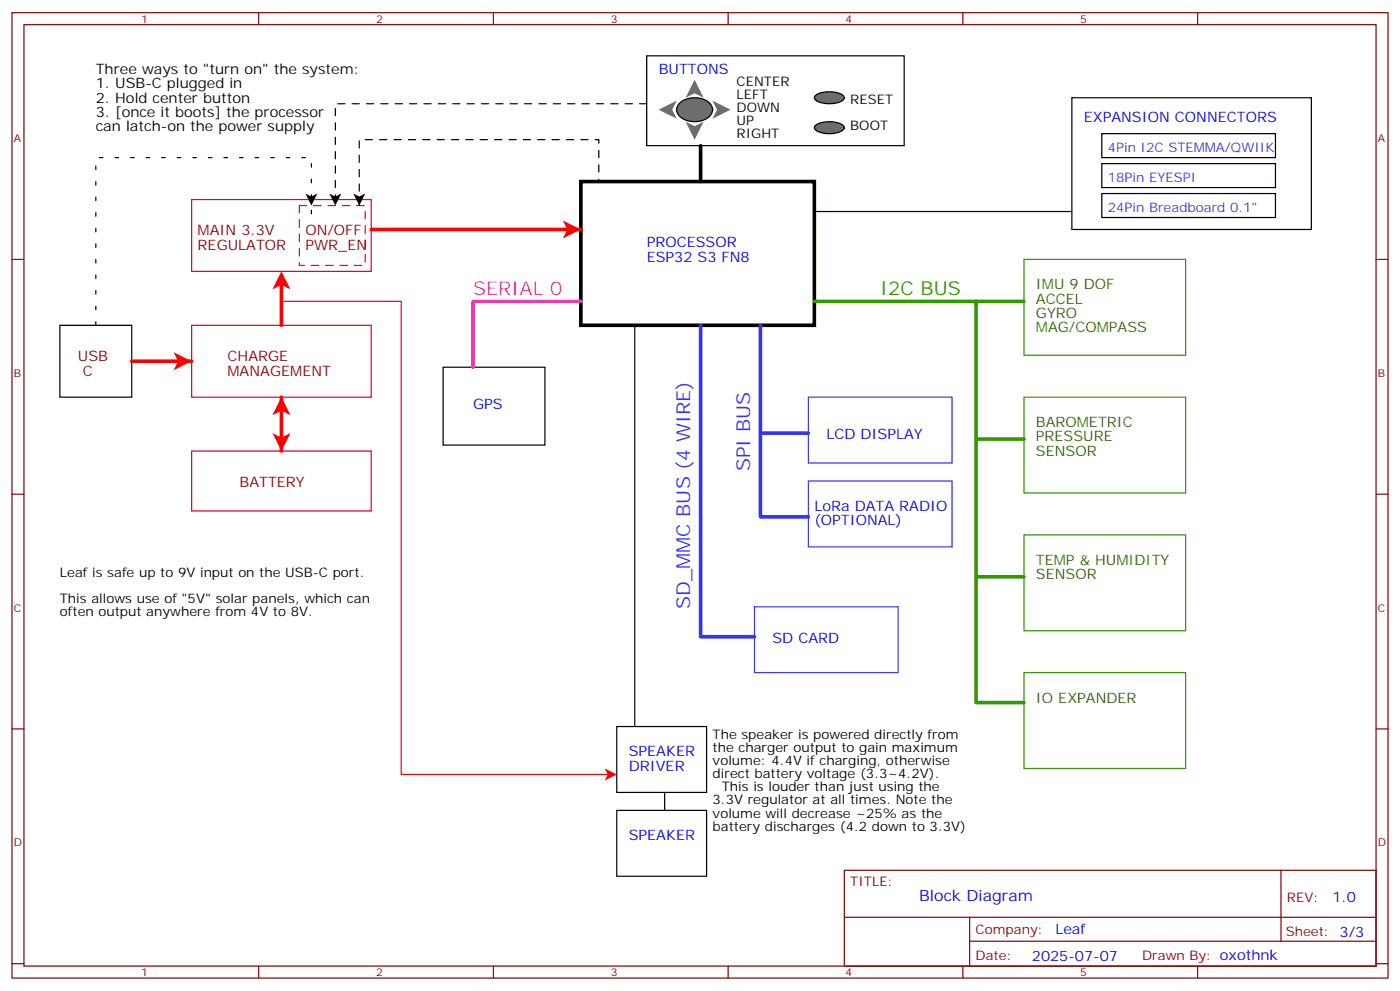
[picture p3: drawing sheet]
<svg xmlns="http://www.w3.org/2000/svg" width="412mm" height="292mm" viewBox="0 0 412 292" stroke-linecap="round" stroke-linejoin="round" font-family="sans-serif">
<defs><g id="words">
<text font-size="5.6" fill="#f3f" x="139.3" y="87">SERIAL 0</text>
<text font-size="5.6" fill="#390" x="259.3" y="87">I2C BUS</text>
<g font-size="5.6" fill="#33f">
<text x="220.9" y="138.8" transform="rotate(-90 220.9 138.8)">SPI BUS</text>
<text x="203.3" y="179.4" transform="rotate(-90 203.3 179.4)">SD_MMC BUS (4 WIRE)</text>
</g>
<text font-size="4.6" fill="#00f" x="270.8" y="265.4">Block Diagram</text>
<g font-size="4.2">
<text x="28.2" y="21.7">Three ways to &quot;turn on&quot; the system:</text>
<text x="28.2" y="26">1. USB-C plugged in</text>
<text x="28.2" y="30.2">2. Hold center button</text>
<text x="28.2" y="34.4">3. [once it boots] the processor</text>
<text x="28.2" y="38.7">can latch-on the power supply</text>
</g>
<g font-size="4.2" fill="#00f">
<text x="194" y="21.7">BUTTONS</text>
<text x="319.3" y="35.8">EXPANSION CONNECTORS</text>
<text x="190.5" y="72.9">PROCESSOR</text>
<text x="190.5" y="77.1">ESP32 S3 FN8</text>
<text x="139.3" y="120.5">GPS</text>
<text x="243.4" y="129.3">LCD DISPLAY</text>
<text x="239.9" y="150.5">LoRa DATA RADIO</text>
<text x="239.9" y="154.7">(OPTIONAL)</text>
<text x="227.5" y="189.3">SD CARD</text>
<text x="185.2" y="222.8">SPEAKER</text>
<text x="185.2" y="227">DRIVER</text>
<text x="185.2" y="247.5">SPEAKER</text>
<text x="392.5" y="265.6">1.0</text>
<text x="310.9" y="275.2">Leaf</text>
<text x="304" y="283">2025-07-07</text>
</g>
<g font-size="4.2" fill="#900">
<text x="58.2" y="69.4">MAIN 3.3V</text>
<text x="90" y="69.4">ON/OFF</text>
<text x="58.2" y="73.6">REGULATOR</text>
<text x="90" y="73.6">PWR_EN</text>
<text x="22.9" y="106.4">USB</text>
<text x="67" y="106.4">CHARGE</text>
<text x="24.4" y="110.6">C</text>
<text x="67" y="110.6">MANAGEMENT</text>
<text x="70.6" y="143.4">BATTERY</text>
</g>
<g font-size="4.2" fill="#360">
<text x="305.2" y="85.2">IMU 9 DOF</text>
<text x="305.2" y="89.5">ACCEL</text>
<text x="305.2" y="93.7">GYRO</text>
<text x="305.2" y="97.9">MAG/COMPASS</text>
<text x="305.2" y="125.8">BAROMETRIC</text>
<text x="305.2" y="130">PRESSURE</text>
<text x="305.2" y="134.3">SENSOR</text>
<text x="305.2" y="166.4">TEMP &amp; HUMIDITY</text>
<text x="305.2" y="170.6">SENSOR</text>
<text x="305.2" y="206.9">IO EXPANDER</text>
</g>
<g font-size="3.9">
<text x="217" y="25.3">CENTER</text>
<text x="217" y="29.1">LEFT</text>
<text x="217" y="33">DOWN</text>
<text x="250.5" y="30.6">RESET</text>
<text x="217" y="36.9">UP</text>
<text x="217" y="40.8">RIGHT</text>
<text x="250.5" y="38.3">BOOT</text>
<text x="17.6" y="169.9">Leaf is safe up to 9V input on the USB-C port.</text>
<text x="17.6" y="177.7">This allows use of &quot;5V&quot; solar panels, which can</text>
<text x="17.6" y="181.5">often output anywhere from 4V to 8V.</text>
<text x="209.9" y="217.5">The speaker is powered directly from</text>
<text x="209.9" y="221.4">the charger output to gain maximum</text>
<text x="209.9" y="225.3">volume: 4.4V if charging, otherwise</text>
<text x="209.9" y="229.2">direct battery voltage (3.3~4.2V).</text>
<text x="212.6" y="233">This is louder than just using the</text>
<text x="209.9" y="236.9">3.3V regulator at all times. Note the</text>
<text x="209.9" y="240.8">volume will decrease ~25% as the</text>
<text x="209.9" y="244.7">battery discharges (4.2 down to 3.3V)</text>
</g>
<g font-size="3.9" fill="#33f">
<text x="326.3" y="44.7">4Pin I2C STEMMA/QWIIK</text>
<text x="326.3" y="53.5">18Pin EYESPI</text>
<text x="326.3" y="62.3">24Pin Breadboard 0.1&quot;</text>
</g>
<g font-size="3.9" fill="#800">
<text x="250.5" y="260.9">TITLE:</text>
<text x="379.1" y="265.6">REV:</text>
<text x="287.4" y="275.1">Company:</text>
<text x="378.7" y="275.7">Sheet: 3/3</text>
<text x="287.4" y="282.8">Date:</text>
<text x="336.4" y="282.9">Drawn By: oxothnk</text>
</g>
<g font-size="3.2" fill="#800">
<text x="41.6" y="6.7">1</text>
<text x="110.8" y="6.7">2</text>
<text x="179.9" y="6.7">3</text>
<text x="249.1" y="6.7">4</text>
<text x="318.2" y="6.7">5</text>
<text x="4.1" y="41.8">A</text>
<text x="405.9" y="41.8">A</text>
<text x="4.1" y="111">B</text>
<text x="405.9" y="111">B</text>
<text x="4.1" y="180.1">C</text>
<text x="405.9" y="180.1">C</text>
<text x="4.1" y="249.3">D</text>
<text x="405.9" y="249.3">D</text>
<text x="41.6" y="287.5">1</text>
<text x="110.8" y="287.5">2</text>
<text x="179.9" y="287.5">3</text>
<text x="249.1" y="287.5">4</text>
<text x="318.2" y="287.5">5</text>
</g>
</g></defs>
<g fill="none" stroke="#870000" stroke-width=".35">
<path d="M3.5 3.7h405.4v284.4h-405.4zM7.1 7.3h398.2v277.3h-398.2zM76.2 3.7v3.6M145.3 3.7v3.6M214.5 3.7v3.6M283.6 3.7v3.6M352.8 3.7v3.6M3.5 76.4h3.6M405.3 76.4h3.6M3.5 145.6h3.6M405.3 145.6h3.6M3.5 214.7h3.6"/>
<path d="M405.3 214.7h3.6M248.7 256.3h156.6v28.3h-156.6zM377.3 256.4v20.8M248.7 270.2h156.5M285.6 277.2h119.6M285.6 270.2v14.1M3.5 283.8h3.6M76.2 284.6v3.5M145.3 284.6v3.5M214.5 284.6v3.5M283.6 284.6v3.5M352.8 284.6v3.5"/>
<path d="M405.3 283.8h3.6"/>
</g>
<path d="M171.1 53.5h68.8v42.3h-68.8z" fill="none" stroke="#000" stroke-width="1.1"/>
<path d="M301.6 76.4h47.6v28.2h-47.6zM301.6 117h47.6v28.2h-47.6zM301.6 157.6h47.6v28.2h-47.6zM301.6 198.1h47.6v28.2h-47.6z" fill="none" stroke="#390" stroke-width=".35"/>
<path d="M239.9 88.8h61.7M287.5 88.8v118.1h14.1M287.5 129.3h14.1M287.5 169.9h14.1" fill="none" stroke="#390" stroke-width="1.1"/>
<path d="M56.4 58.8h53v21.1h-53zM56.4 95.8h53v21.2h-53zM56.4 132.9h53v17.6h-53z" fill="none" stroke="#f00" stroke-width=".35"/>
<g fill="#f00">
<path d="M82.9 117l2.6 5.3-2.6-1.4-2.6 1.4z"/>
<path d="M82.9 79.9l2.6 5.3-2.6-1.3-2.6 1.3z"/>
<path d="M165.8 64.9l5.3 2.7-5.3 2.6 1.3-2.6z"/>
</g>
<path d="M109.4 67.6h61.7M82.9 83.5v12.3M38.8 106.4h17.6M82.9 117v15.9" fill="none" stroke="#f00" stroke-width="1.1"/>
<path d="M17.6 95.8h21.2v21.2h-21.2z" fill="none" stroke="#000" stroke-width=".35"/>
<g fill="#f00">
<path d="M80.3 127.6l2.6 1.3 2.6-1.3-2.6 5.3z"/>
<path d="M51.2 103.8l5.2 2.6-5.2 2.6 1.3-2.6z"/>
</g>
<path d="M130.5 108.2h30v22.9h-30z" fill="none" stroke="#000" stroke-width=".35"/>
<path d="M171.1 88.8h-31.8v19.4" fill="none" stroke="#f3f" stroke-width="1.1"/>
<path d="M238.1 117h42.4v19.4h-42.4zM238.1 141.7h42.4v19.4h-42.4zM222.2 178.7h42.4v19.4h-42.4z" fill="none" stroke="#33f" stroke-width=".35"/>
<path d="M206.4 95.8v91.7h15.8M224 95.8v56.5h14.1M224 127.6h14.1" fill="none" stroke="#33f" stroke-width="1.1"/>
<path d="M88.2 60.5h19.4v17.7h-19.4z" fill="none" stroke="#f00" stroke-width=".35" stroke-dasharray="2.1 2.1"/>
<path d="M200 30.5a6.7 6.7 0 0 1 9.6 .6 3.1 3.1 0 0 1-2.3 4.3 6.5 6.5 0 0 1-7.6-1.9 2.51 2.51 0 0 1 .3-3z" fill="#666" stroke="#000" stroke-width=".35"/>
<g fill="#666">
<path d="M209.9 29.7l5.3 2.6-5.3 2.7 1.3-2.7z"/>
<path d="M194 32.3l5.3-2.6-1.3 2.6 1.3 2.7z"/>
<path d="M204.6 23.5l2.7 5.3-2.7-1.3-2.6 1.3z"/>
<path d="M202 35.8l2.6 1.4 2.7-1.4-2.7 5.3z"/>
</g>
<path d="M190.5 16.4h75.8v26.5h-75.8zM187 95.8v118.2M181.7 214h26.4v19.4h-26.4zM181.7 238.7h26.4v19.4h-26.4zM195.8 233.4v5.3" fill="none" stroke="#000" stroke-width=".35"/>
<path d="M206.4 42.9v10.6" fill="none" stroke="#000" stroke-width="1.1"/>
<path d="M190.5 30.6h-91.7v29.9M105.8 60.5v-19.4h70.6v12.4" fill="none" stroke="#000" stroke-width=".35" stroke-dasharray="2.1 2.1"/>
<path d="M28.2 95.8v-49.4h63.5v17.7" fill="none" stroke="#000" stroke-width=".35" stroke-dasharray="1.1 3.5"/>
<path d="M90 57l1.7 .9 1.8-.9-1.8 3.5zM97 57l1.8 .9 1.7-.9-1.7 3.5zM104.1 57l1.7 .9 1.8-.9-1.8 3.5z" fill="#000"/>
<path d="M82.9 88.8h35.3v139.3h61.7" fill="none" stroke="#f00" stroke-width=".35"/>
<path d="M178.2 226.3l3.5 1.8-3.5 1.8 .8-1.8z" fill="#f00"/>
<g fill="#666" stroke="#000" stroke-width=".35">
<path d="M240.2 28.1a8.2 8.2 0 0 1 8.2 0 .96 .96 0 0 1 .3 1 .96 .96 0 0 1-.7 .7 8.5 8.5 0 0 1-7.8-.3 .85 .85 0 0 1 0-1.4z"/>
<path d="M240.2 36.9a8.2 8.2 0 0 1 8.2 0 .96 .96 0 0 1 .3 1 .96 .96 0 0 1-.7 .7 8.5 8.5 0 0 1-7.8-.3 .85 .85 0 0 1 0-1.4z"/>
</g>
<path d="M315.7 28.8h70.6v38.8h-70.6zM324.6 39.4h51.1v7h-51.1zM324.6 48.2h51.1v7h-51.1zM324.6 57h51.1v7.1h-51.1zM239.9 62.3h75.8" fill="none" stroke="#000" stroke-width=".35"/>
<use href="#words"/>
</svg>
